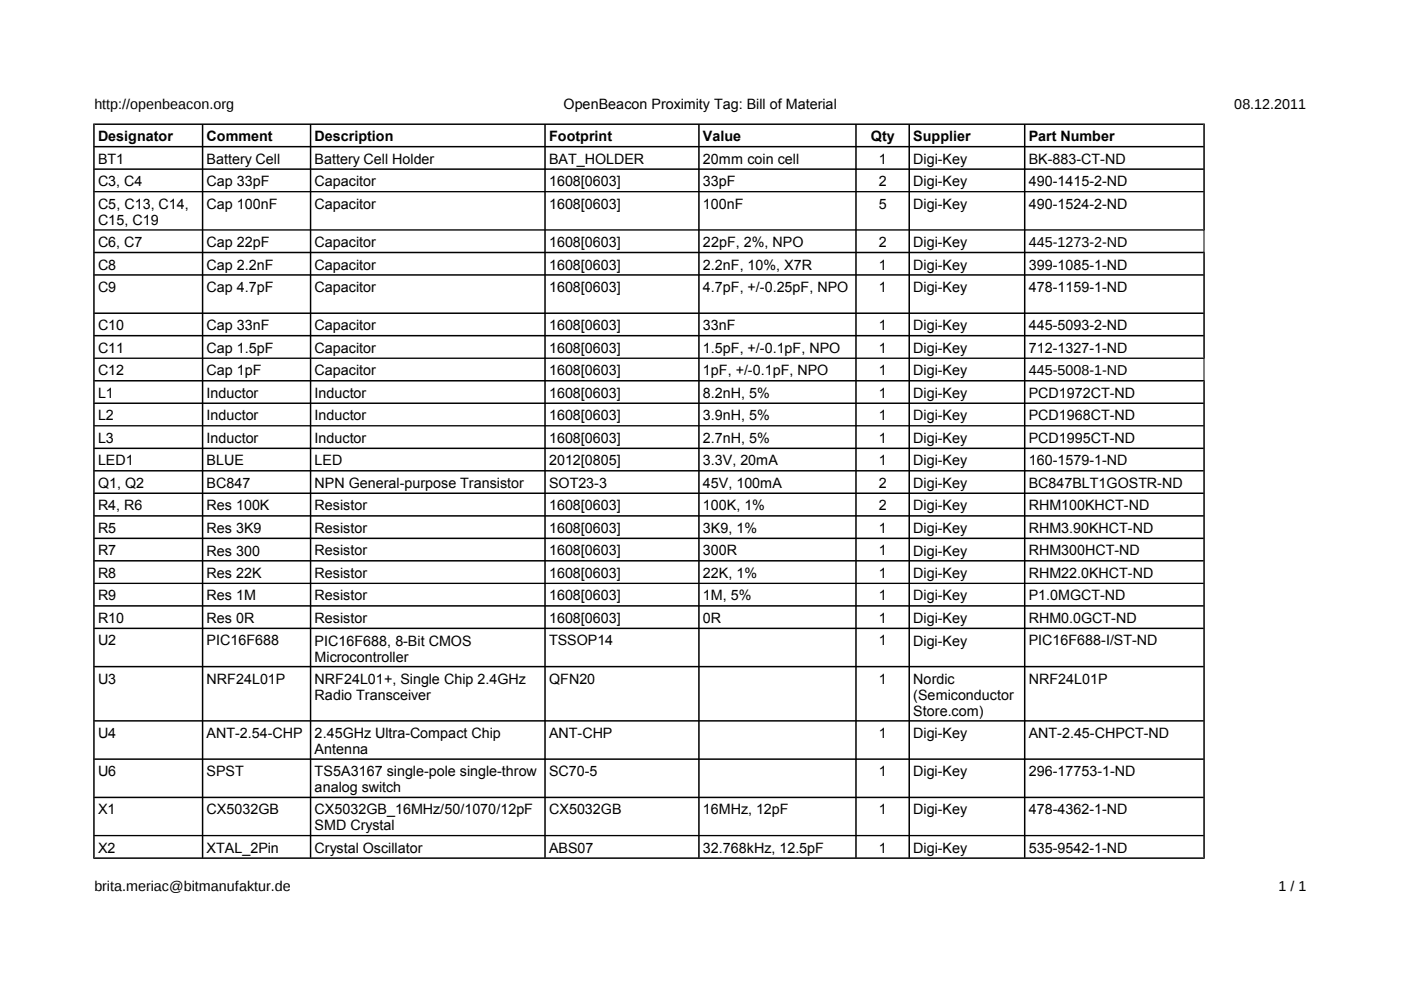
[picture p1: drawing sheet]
<svg xmlns="http://www.w3.org/2000/svg" width="297mm" height="210mm" viewBox="0 0 297 210" stroke-linecap="round" stroke-linejoin="round" font-family="sans-serif">
<defs><g id="words">
<g font-size="3">
<text x="20" y="23.2">http://openbeacon.org</text>
<text x="119.5" y="23.2">OpenBeacon Proximity Tag: Bill of Material</text>
<text x="261.7" y="23.2">08.12.2011</text>
<text x="20.8" y="30">Designator</text>
<text x="43.8" y="30">Comment</text>
<text x="66.7" y="30">Description</text>
<text x="116.4" y="30">Footprint</text>
<text x="149" y="30">Value</text>
<text x="184.6" y="30">Qty</text>
<text x="193.6" y="30">Supplier</text>
<text x="218.1" y="30">Part Number</text>
<text x="20.8" y="34.7">BT1</text>
<text x="43.8" y="34.7">Battery Cell</text>
<text x="66.7" y="34.7">Battery Cell Holder</text>
<text x="116.4" y="34.7">BAT_HOLDER</text>
<text x="149" y="34.7">20mm coin cell</text>
<text x="186.3" y="34.7">1</text>
<text x="193.6" y="34.7">Digi-Key</text>
<text x="218.1" y="34.7">BK-883-CT-ND</text>
<text x="20.8" y="39.5">C3, C4</text>
<text x="43.8" y="39.5">Cap 33pF</text>
<text x="66.7" y="39.5">Capacitor</text>
<text x="116.4" y="39.5">1608[0603]</text>
<text x="149" y="39.5">33pF</text>
<text x="186.3" y="39.5">2</text>
<text x="193.6" y="39.5">Digi-Key</text>
<text x="218.1" y="39.5">490-1415-2-ND</text>
<text x="20.8" y="44.3">C5, C13, C14,</text>
<text x="20.8" y="47.7">C15, C19</text>
<text x="43.8" y="44.3">Cap 100nF</text>
<text x="66.7" y="44.3">Capacitor</text>
<text x="116.4" y="44.3">1608[0603]</text>
<text x="149" y="44.3">100nF</text>
<text x="186.3" y="44.3">5</text>
<text x="193.6" y="44.3">Digi-Key</text>
<text x="218.1" y="44.3">490-1524-2-ND</text>
<text x="20.8" y="52.4">C6, C7</text>
<text x="43.8" y="52.4">Cap 22pF</text>
<text x="66.7" y="52.4">Capacitor</text>
<text x="116.4" y="52.4">1608[0603]</text>
<text x="149" y="52.4">22pF, 2%, NPO</text>
<text x="186.3" y="52.4">2</text>
<text x="193.6" y="52.4">Digi-Key</text>
<text x="218.1" y="52.4">445-1273-2-ND</text>
<text x="20.8" y="57.2">C8</text>
<text x="43.8" y="57.2">Cap 2.2nF</text>
<text x="66.7" y="57.2">Capacitor</text>
<text x="116.4" y="57.2">1608[0603]</text>
<text x="149" y="57.2">2.2nF, 10%, X7R</text>
<text x="186.3" y="57.2">1</text>
<text x="193.6" y="57.2">Digi-Key</text>
<text x="218.1" y="57.2">399-1085-1-ND</text>
<text x="20.8" y="61.9">C9</text>
<text x="43.8" y="61.9">Cap 4.7pF</text>
<text x="66.7" y="61.9">Capacitor</text>
<text x="116.4" y="61.9">1608[0603]</text>
<text x="149" y="61.9">4.7pF, +/-0.25pF, NPO</text>
<text x="186.3" y="61.9">1</text>
<text x="193.6" y="61.9">Digi-Key</text>
<text x="218.1" y="61.9">478-1159-1-ND</text>
<text x="20.8" y="70">C10</text>
<text x="43.8" y="70">Cap 33nF</text>
<text x="66.7" y="70">Capacitor</text>
<text x="116.4" y="70">1608[0603]</text>
<text x="149" y="70">33nF</text>
<text x="186.3" y="70">1</text>
<text x="193.6" y="70.1">Digi-Key</text>
<text x="218.1" y="70">445-5093-2-ND</text>
<text x="20.8" y="74.8">C11</text>
<text x="43.8" y="74.8">Cap 1.5pF</text>
<text x="66.7" y="74.8">Capacitor</text>
<text x="116.4" y="74.8">1608[0603]</text>
<text x="149" y="74.8">1.5pF, +/-0.1pF, NPO</text>
<text x="186.3" y="74.8">1</text>
<text x="193.6" y="74.8">Digi-Key</text>
<text x="218.1" y="74.8">712-1327-1-ND</text>
<text x="20.8" y="79.6">C12</text>
<text x="43.8" y="79.6">Cap 1pF</text>
<text x="66.7" y="79.6">Capacitor</text>
<text x="116.4" y="79.6">1608[0603]</text>
<text x="149" y="79.6">1pF, +/-0.1pF, NPO</text>
<text x="186.3" y="79.6">1</text>
<text x="193.6" y="79.6">Digi-Key</text>
<text x="218.1" y="79.6">445-5008-1-ND</text>
<text x="20.8" y="84.3">L1</text>
<text x="20.8" y="89.1">L2</text>
<text x="43.8" y="84.3">Inductor</text>
<text x="43.8" y="89.1">Inductor</text>
<text x="66.7" y="84.3">Inductor</text>
<text x="66.7" y="89.1">Inductor</text>
<text x="116.4" y="84.3">1608[0603]</text>
<text x="116.4" y="89.1">1608[0603]</text>
<text x="149" y="84.3">8.2nH, 5%</text>
<text x="149" y="89.1">3.9nH, 5%</text>
<text x="186.3" y="84.3">1</text>
<text x="186.3" y="89.1">1</text>
<text x="193.6" y="84.4">Digi-Key</text>
<text x="193.6" y="89.1">Digi-Key</text>
<text x="218.1" y="84.3">PCD1972CT-ND</text>
<text x="218.1" y="89.1">PCD1968CT-ND</text>
<text x="20.8" y="93.9">L3</text>
<text x="43.8" y="93.9">Inductor</text>
<text x="66.7" y="93.9">Inductor</text>
<text x="116.4" y="93.9">1608[0603]</text>
<text x="149" y="93.9">2.7nH, 5%</text>
<text x="186.3" y="93.9">1</text>
<text x="193.6" y="93.9">Digi-Key</text>
<text x="218.1" y="93.9">PCD1995CT-ND</text>
<text x="20.8" y="98.7">LED1</text>
<text x="43.8" y="98.7">BLUE</text>
<text x="66.7" y="98.7">LED</text>
<text x="116.4" y="98.7">2012[0805]</text>
<text x="149" y="98.7">3.3V, 20mA</text>
<text x="186.3" y="98.7">1</text>
<text x="193.6" y="98.7">Digi-Key</text>
<text x="218.1" y="98.7">160-1579-1-ND</text>
<text x="20.8" y="103.4">Q1, Q2</text>
<text x="43.8" y="103.4">BC847</text>
<text x="66.7" y="103.4">NPN General-purpose Transistor</text>
<text x="116.4" y="103.4">SOT23-3</text>
<text x="149" y="103.4">45V, 100mA</text>
<text x="186.3" y="103.4">2</text>
<text x="193.6" y="103.5">Digi-Key</text>
<text x="218.1" y="103.4">BC847BLT1GOSTR-ND</text>
<text x="20.8" y="108.2">R4, R6</text>
<text x="20.8" y="113">R5</text>
<text x="43.8" y="108.2">Res 100K</text>
<text x="43.8" y="113">Res 3K9</text>
<text x="66.7" y="108.2">Resistor</text>
<text x="66.7" y="113">Resistor</text>
<text x="116.4" y="108.2">1608[0603]</text>
<text x="116.4" y="113">1608[0603]</text>
<text x="149" y="108.2">100K, 1%</text>
<text x="149" y="113">3K9, 1%</text>
<text x="186.3" y="108.2">2</text>
<text x="186.3" y="113">1</text>
<text x="193.6" y="108.2">Digi-Key</text>
<text x="193.6" y="113">Digi-Key</text>
<text x="218.1" y="108.2">RHM100KHCT-ND</text>
<text x="218.1" y="113">RHM3.90KHCT-ND</text>
<text x="20.8" y="117.8">R7</text>
<text x="43.8" y="117.8">Res 300</text>
<text x="66.7" y="117.8">Resistor</text>
<text x="116.4" y="117.8">1608[0603]</text>
<text x="149" y="117.8">300R</text>
<text x="186.3" y="117.8">1</text>
<text x="193.6" y="117.8">Digi-Key</text>
<text x="218.1" y="117.8">RHM300HCT-ND</text>
<text x="20.8" y="122.5">R8</text>
<text x="43.8" y="122.6">Res 22K</text>
<text x="66.7" y="122.5">Resistor</text>
<text x="116.4" y="122.5">1608[0603]</text>
<text x="149" y="122.5">22K, 1%</text>
<text x="186.3" y="122.5">1</text>
<text x="193.6" y="122.6">Digi-Key</text>
<text x="218.1" y="122.5">RHM22.0KHCT-ND</text>
<text x="20.8" y="127.3">R9</text>
<text x="43.8" y="127.3">Res 1M</text>
<text x="66.7" y="127.3">Resistor</text>
<text x="116.4" y="127.3">1608[0603]</text>
<text x="149" y="127.3">1M, 5%</text>
<text x="186.3" y="127.3">1</text>
<text x="193.6" y="127.3">Digi-Key</text>
<text x="218.1" y="127.3">P1.0MGCT-ND</text>
<text x="20.8" y="132.1">R10</text>
<text x="20.8" y="136.8">U2</text>
<text x="43.8" y="132.1">Res 0R</text>
<text x="43.8" y="136.8">PIC16F688</text>
<text x="66.7" y="132.1">Resistor</text>
<text x="66.7" y="136.9">PIC16F688, 8-Bit CMOS</text>
<text x="116.4" y="132.1">1608[0603]</text>
<text x="116.4" y="136.8">TSSOP14</text>
<text x="149" y="132.1">0R</text>
<text x="186.3" y="132.1">1</text>
<text x="186.3" y="136.8">1</text>
<text x="193.6" y="132.1">Digi-Key</text>
<text x="193.6" y="136.9">Digi-Key</text>
<text x="218.1" y="132.1">RHM0.0GCT-ND</text>
<text x="218.1" y="136.8">PIC16F688-I/ST-ND</text>
<text x="66.7" y="140.3">Microcontroller</text>
<text x="20.8" y="145">U3</text>
<text x="43.8" y="145">NRF24L01P</text>
<text x="66.7" y="145">NRF24L01+, Single Chip 2.4GHz</text>
<text x="66.7" y="148.4">Radio Transceiver</text>
<text x="116.4" y="145">QFN20</text>
<text x="186.3" y="145">1</text>
<text x="193.6" y="145">Nordic</text>
<text x="193.6" y="148.4">(Semiconductor</text>
<text x="218.1" y="145">NRF24L01P</text>
<text x="193.6" y="151.8">Store.com)</text>
<text x="20.8" y="156.5">U4</text>
<text x="43.8" y="156.5">ANT-2.54-CHP</text>
<text x="66.7" y="156.5">2.45GHz Ultra-Compact Chip</text>
<text x="66.7" y="159.9">Antenna</text>
<text x="116.4" y="156.5">ANT-CHP</text>
<text x="186.3" y="156.5">1</text>
<text x="193.6" y="156.5">Digi-Key</text>
<text x="218.1" y="156.5">ANT-2.45-CHPCT-ND</text>
<text x="20.8" y="164.6">U6</text>
<text x="43.8" y="164.6">SPST</text>
<text x="66.7" y="164.6">TS5A3167 single-pole single-throw</text>
<text x="66.7" y="168">analog switch</text>
<text x="116.4" y="164.6">SC70-5</text>
<text x="186.3" y="164.6">1</text>
<text x="193.6" y="164.6">Digi-Key</text>
<text x="218.1" y="164.6">296-17753-1-ND</text>
<text x="20.8" y="172.7">X1</text>
<text x="43.8" y="172.7">CX5032GB</text>
<text x="66.7" y="172.7">CX5032GB_16MHz/50/1070/12pF</text>
<text x="116.4" y="172.7">CX5032GB</text>
<text x="149" y="172.7">16MHz, 12pF</text>
<text x="186.3" y="172.7">1</text>
<text x="193.6" y="172.7">Digi-Key</text>
<text x="218.1" y="172.7">478-4362-1-ND</text>
<text x="66.7" y="176.1">SMD Crystal</text>
<text x="20.8" y="180.8">X2</text>
<text x="43.8" y="180.8">XTAL_2Pin</text>
<text x="66.7" y="180.8">Crystal Oscillator</text>
<text x="116.4" y="180.8">ABS07</text>
<text x="149" y="180.8">32.768kHz, 12.5pF</text>
<text x="186.3" y="180.8">1</text>
<text x="193.6" y="180.8">Digi-Key</text>
<text x="218.1" y="180.8">535-9542-1-ND</text>
<text x="20" y="188.9">brita.meriac@bitmanufaktur.de</text>
<text x="271" y="188.9">1 / 1</text>
</g>
</g></defs>
<g fill="#000">
<path d="M19.8 26.2l.3 .3v155.3l-.3 .3z" fill-rule="evenodd"/>
<path d="M42.9 26.3l.2 .2v155.3l-.2 .1-.1-.1v-155.3z" fill-rule="evenodd"/>
<path d="M65.7 26.5l.2-.2 .1 .2v155.3l-.1 .1-.2-.1z" fill-rule="evenodd"/>
<path d="M115.5 26.3l.2 .2v155.3l-.2 .1-.1-.1v-155.3z" fill-rule="evenodd"/>
<path d="M148.2 26.3l.1 .2v155.3l-.1 .1-.2-.1v-155.3z" fill-rule="evenodd"/>
<path d="M181.5 26.3l.1 .2v155.3l-.1 .1-.2-.1v-155.3z" fill-rule="evenodd"/>
<path d="M192.8 26.3l.1 .2v155.3l-.1 .1-.2-.1v-155.3z" fill-rule="evenodd"/>
<path d="M217.2 26.3l.2 .2v155.3l-.2 .1-.1-.1v-155.3z" fill-rule="evenodd"/>
<path d="M19.8 26.2h235.6l-.3 .3h-235z" fill-rule="evenodd"/>
<path d="M19.9 31.1l.2-.2h235l.2 .2-.2 .2h-235z" fill-rule="evenodd"/>
<path d="M19.9 35.9l.2-.2h235l.2 .2-.2 .1h-235z" fill-rule="evenodd"/>
<path d="M255.3 26.3l.1-.1v22.7l-.3-.3v-22.1z" fill-rule="evenodd"/>
<path d="M19.9 40.6l.2-.1h235l.2 .1-.2 .2h-235z" fill-rule="evenodd"/>
<path d="M19.9 48.8l.2-.2h235l.2 .3h-235.2z" fill-rule="evenodd"/>
<path d="M19.9 53.5l.2-.1h235.2l-.2 .3h-235z" fill-rule="evenodd"/>
<path d="M19.9 58.3l.2-.2h235l.2 .2-.2 .2h-235z" fill-rule="evenodd"/>
<path d="M255.3 53.5l.1-.1v22.7l-.3-.3v-22.1z" fill-rule="evenodd"/>
<path d="M19.9 66.4l.2-.1h235l.2 .1-.2 .2h-235z" fill-rule="evenodd"/>
<path d="M19.9 71.2l.2-.2h235l.2 .2-.2 .1h-235z" fill-rule="evenodd"/>
<path d="M19.9 76l.2-.2h235l.2 .3h-235.2z" fill-rule="evenodd"/>
<path d="M19.9 80.7l.2-.1h235.2l-.2 .3h-235z" fill-rule="evenodd"/>
<path d="M19.9 85.5l.2-.2h235l.2 .2-.2 .2h-235z" fill-rule="evenodd"/>
<path d="M19.9 90.3l.2-.2h235l.2 .2-.2 .1h-235z" fill-rule="evenodd"/>
<path d="M19.9 95l.2-.1h235l.2 .1-.2 .2h-235z" fill-rule="evenodd"/>
<path d="M19.9 99.8l.2-.1h235l.2 .1-.2 .2h-235z" fill-rule="evenodd"/>
<path d="M255.3 80.7l.1-.1v101.5l-.3-.3v-100.9z" fill-rule="evenodd"/>
<path d="M19.9 104.6l.2-.2h235l.2 .2-.2 .1h-235z" fill-rule="evenodd"/>
<path d="M19.9 109.4l.2-.2h235l.2 .2-.2 .1h-235z" fill-rule="evenodd"/>
<path d="M19.9 114.1l.2-.1h235l.2 .1-.2 .2h-235z" fill-rule="evenodd"/>
<path d="M19.9 118.9l.2-.2h235l.2 .2-.2 .2h-235z" fill-rule="evenodd"/>
<path d="M19.9 123.7l.2-.2h235l.2 .2-.2 .1h-235z" fill-rule="evenodd"/>
<path d="M19.9 128.4l.2-.1h235l.2 .1-.2 .2h-235z" fill-rule="evenodd"/>
<path d="M19.9 133.2l.2-.1h235l.2 .1-.2 .2h-235z" fill-rule="evenodd"/>
<path d="M19.9 141.4l.2-.2h235l.2 .2-.2 .1h-235z" fill-rule="evenodd"/>
<path d="M19.9 152.8l.2-.1h235l.2 .1-.2 .2h-235z" fill-rule="evenodd"/>
<path d="M19.9 160.9l.2-.1h235l.2 .1-.2 .2h-235z" fill-rule="evenodd"/>
<path d="M19.9 169.1l.2-.2h235l.2 .2-.2 .1h-235z" fill-rule="evenodd"/>
<path d="M19.9 177.2l.2-.2h235l.2 .2-.2 .1h-235z" fill-rule="evenodd"/>
<path d="M19.9 181.9l.2-.1h235l.3 .3h-235.6z" fill-rule="evenodd"/>
</g>
<path d="M255.3 48.8v4.7M255.3 76v4.7" fill="none" stroke="#000" stroke-width=".21"/>
<use href="#words"/>
</svg>
